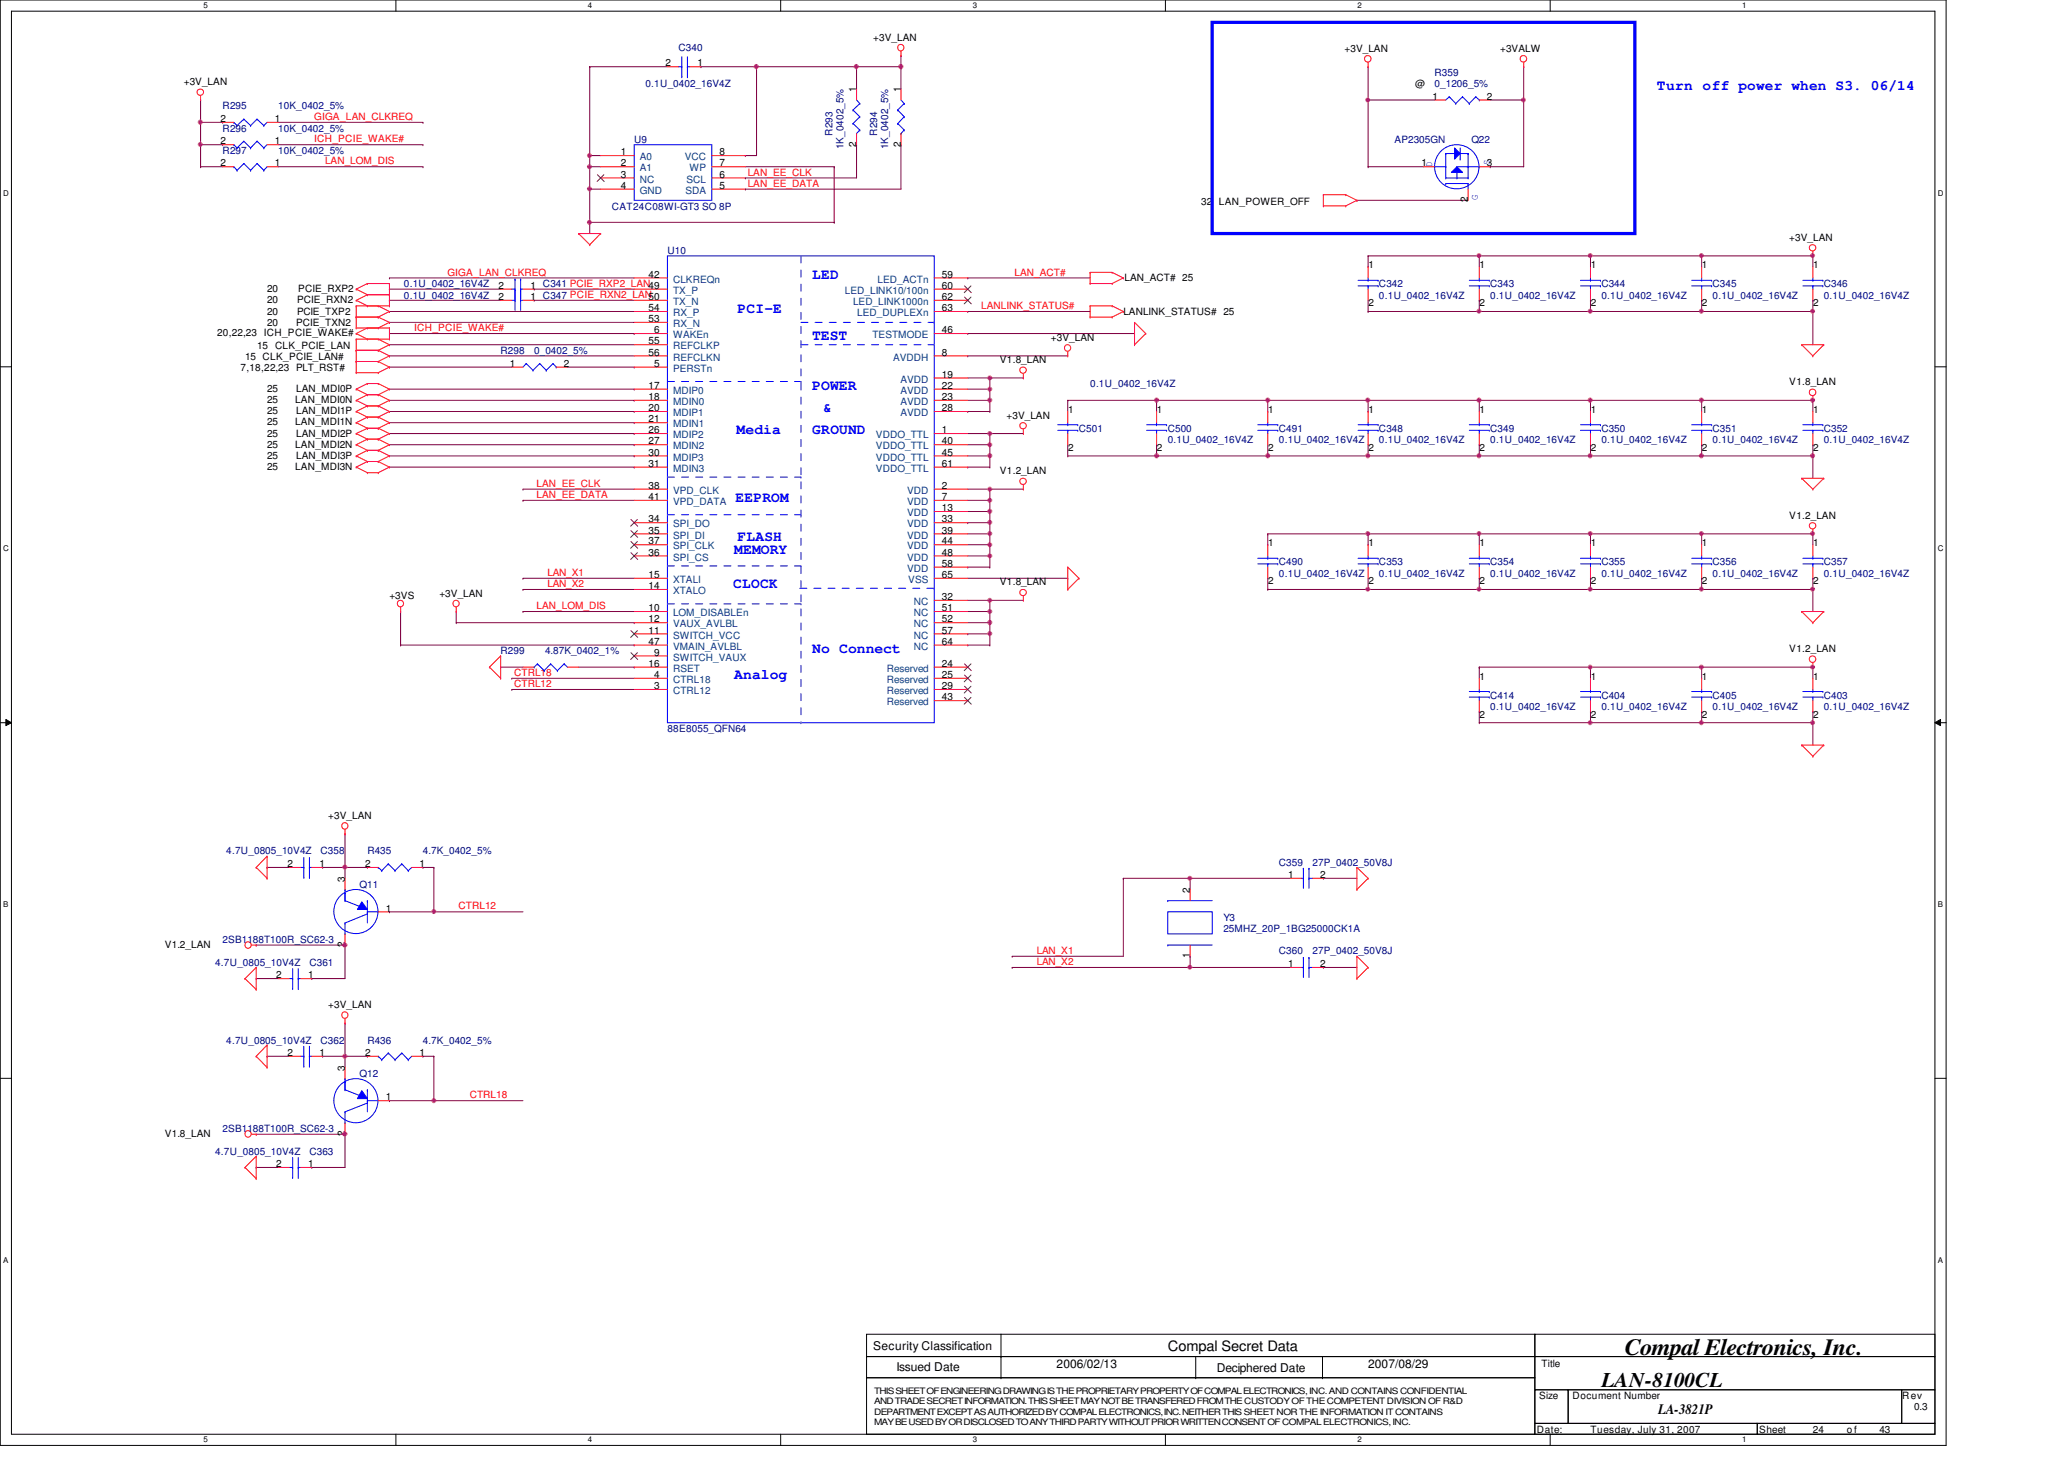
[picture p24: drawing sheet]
<svg xmlns="http://www.w3.org/2000/svg" width="297mm" height="210mm" viewBox="0 0 297 210" stroke-linecap="round" stroke-linejoin="round" font-family="sans-serif">
<defs><g id="words">
<text font-size="3.3" x="233.8" y="195.1">Compal Electronics, Inc.</text>
<text font-size="3" x="230.5" y="199.6">LAN-8100CL</text>
<g font-size="2.1" fill="#00f">
<text x="238.5" y="12.9">Turn off power when S3. 06/14</text>
<text x="116.9" y="40.1">LED</text>
<text x="106.1" y="45.1">PCI-E</text>
<text x="116.9" y="48.9">TEST</text>
<text x="116.9" y="56.1">POWER</text>
<text x="118.4" y="59.3">&amp;</text>
<text x="106" y="62.5">Media</text>
<text x="116.9" y="62.5">GROUND</text>
<text x="105.8" y="72.3">EEPROM</text>
<text x="106.1" y="77.9">FLASH</text>
<text x="105.7" y="79.8">MEMORY</text>
<text x="105.5" y="84.6">CLOCK</text>
<text x="116.9" y="94">No Connect</text>
<text x="105.7" y="97.7">Analog</text>
</g>
<g font-size="2.1">
<text x="168.1" y="194.4">Compal Secret Data</text>
<text x="238.6" y="203.5">LA-3821P</text>
</g>
<g font-size="1.7">
<text x="125.7" y="194.3">Security Classification</text>
<text x="129" y="197.3">Issued Date</text>
<text x="152.1" y="196.8">2006/02/13</text>
<text x="175.1" y="197.5">Deciphered Date</text>
<text x="196.9" y="196.8">2007/08/29</text>
</g>
<g font-size="1.4">
<text x="125.7" y="5.8">+3V_LAN</text>
<text x="95.8" y="9.6">2</text>
<text x="100.4" y="9.6">1</text>
<text x="193.5" y="7.5">+3V_LAN</text>
<text x="215.9" y="7.5">+3VALW</text>
<text x="26.5" y="12.2">+3V_LAN</text>
<text x="31.7" y="17.6">2</text>
<text x="39.5" y="17.6">1</text>
<text x="123.2" y="13.3" transform="rotate(-90 123.2 13.3)">1</text>
<text x="129.6" y="13.3" transform="rotate(-90 129.6 13.3)">1</text>
<text x="203.7" y="12.6">@</text>
<text x="206.2" y="14.4">1</text>
<text x="214" y="14.4">2</text>
<text x="31.7" y="24">2</text>
<text x="31.7" y="20.8">2</text>
<text x="39.5" y="24">1</text>
<text x="39.5" y="20.8">1</text>
<text x="89.4" y="22.4">1</text>
<text x="89.4" y="24">2</text>
<text x="103.5" y="22.4">8</text>
<text x="103.5" y="24">7</text>
<text x="123.2" y="21.1" transform="rotate(-90 123.2 21.1)">2</text>
<text x="129.6" y="21.1" transform="rotate(-90 129.6 21.1)">2</text>
<text x="204.6" y="24">1</text>
<text x="214" y="24">3</text>
<text x="89.4" y="25.6">3</text>
<text x="89.4" y="27.2">4</text>
<text x="103.5" y="25.6">6</text>
<text x="103.5" y="27.2">5</text>
<text x="172.9" y="29.5">32</text>
<text x="175.4" y="29.5">LAN_POWER_OFF</text>
<text x="211.2" y="29.1" transform="rotate(-90 211.2 29.1)">2</text>
<text x="257.5" y="34.6">+3V_LAN</text>
<text x="38.4" y="42">20</text>
<text x="42.9" y="42">PCIE_RXP2</text>
<text x="71.8" y="41.6">2</text>
<text x="76.4" y="41.6">1 C341 PCIE_RXP2_LAN49</text>
<text x="93.3" y="40">42</text>
<text x="135.5" y="40">59</text>
<text x="135.5" y="41.6">60</text>
<text x="161.8" y="40.4">LAN_ACT# 25</text>
<text x="196.9" y="38.6">1</text>
<text x="212.9" y="38.6">1</text>
<text x="228.9" y="38.6">1</text>
<text x="244.9" y="38.6">1</text>
<text x="260.9" y="38.6">1</text>
<text x="38.4" y="47">20</text>
<text x="38.4" y="45.4">20</text>
<text x="38.4" y="43.6">20</text>
<text x="42.6" y="47">PCIE_TXN2</text>
<text x="42.8" y="45.4">PCIE_TXP2</text>
<text x="42.8" y="43.6">PCIE_RXN2</text>
<text x="71.8" y="43.2">2</text>
<text x="76.4" y="43.2">1 C347 PCIE_RXN2_LAN50</text>
<text x="93.3" y="44.8">54</text>
<text x="93.3" y="46.4">53</text>
<text x="94.1" y="48">6</text>
<text x="135.5" y="43.2">62</text>
<text x="135.5" y="44.8">63</text>
<text x="135.5" y="48">46</text>
<text x="161.7" y="45.4">LANLINK_STATUS# 25</text>
<text x="196.9" y="44.1">2</text>
<text x="212.9" y="44.1">2</text>
<text x="228.9" y="44.1">2</text>
<text x="244.9" y="44.1">2</text>
<text x="260.9" y="44.1">2</text>
<text x="31.2" y="48.4">20,22,23 ICH_PCIE_WAKE#</text>
<text x="34.6" y="53.4">7,18,22,23 PLT_RST#</text>
<text x="35.3" y="51.8">15 CLK_PCIE_LAN#</text>
<text x="37" y="50.2">15 CLK_PCIE_LAN</text>
<text x="73.4" y="52.8">1</text>
<text x="81.1" y="52.8">2</text>
<text x="93.3" y="49.6">55</text>
<text x="93.3" y="51.2">56</text>
<text x="94.1" y="52.8">5</text>
<text x="135.5" y="51.2">8</text>
<text x="143.9" y="52.2">V1.8_LAN</text>
<text x="151.3" y="49.1">+3V_LAN</text>
<text x="38.4" y="59.6">25</text>
<text x="38.4" y="56.4">25</text>
<text x="38.4" y="58">25</text>
<text x="42.5" y="58">LAN_MDI0N</text>
<text x="42.6" y="59.6">LAN_MDI1P</text>
<text x="42.6" y="56.4">LAN_MDI0P</text>
<text x="93.3" y="56">17</text>
<text x="93.3" y="57.6">18</text>
<text x="93.3" y="59.2">20</text>
<text x="135.5" y="54.4">19</text>
<text x="135.5" y="56">22</text>
<text x="135.5" y="57.6">23</text>
<text x="135.5" y="59.2">28</text>
<text x="153.7" y="59.4">1</text>
<text x="166.5" y="59.4">1</text>
<text x="182.5" y="59.4">1</text>
<text x="196.9" y="59.4">1</text>
<text x="212.9" y="59.4">1</text>
<text x="228.9" y="59.4">1</text>
<text x="244.9" y="59.4">1</text>
<text x="257.5" y="55.5">V1.8_LAN</text>
<text x="260.9" y="59.4">1</text>
<text x="38.4" y="66">25</text>
<text x="38.4" y="62.8">25</text>
<text x="38.4" y="64.4">25</text>
<text x="38.4" y="61.2">25</text>
<text x="42.5" y="64.4">LAN_MDI2N</text>
<text x="42.5" y="61.2">LAN_MDI1N</text>
<text x="42.6" y="66">LAN_MDI3P</text>
<text x="42.6" y="62.8">LAN_MDI2P</text>
<text x="93.3" y="60.8">21</text>
<text x="93.3" y="62.4">26</text>
<text x="93.3" y="64">27</text>
<text x="93.3" y="65.6">30</text>
<text x="135.5" y="62.4">1</text>
<text x="135.5" y="64">40</text>
<text x="135.5" y="65.6">45</text>
<text x="144.9" y="60.2">+3V_LAN</text>
<text x="153.7" y="64.9">2</text>
<text x="166.5" y="64.9">2</text>
<text x="182.5" y="64.9">2</text>
<text x="196.9" y="64.9">2</text>
<text x="212.9" y="64.9">2</text>
<text x="228.9" y="64.9">2</text>
<text x="244.9" y="64.9">2</text>
<text x="260.9" y="64.9">2</text>
<text x="38.4" y="67.6">25</text>
<text x="42.5" y="67.6">LAN_MDI3N</text>
<text x="93.3" y="67.2">31</text>
<text x="93.3" y="70.4">38</text>
<text x="93.3" y="72">41</text>
<text x="135.5" y="67.2">61</text>
<text x="135.5" y="70.4">2</text>
<text x="135.5" y="72">7</text>
<text x="143.9" y="68.2">V1.2_LAN</text>
<text x="93.3" y="75.2">34</text>
<text x="93.3" y="76.8">35</text>
<text x="135.5" y="73.6">13</text>
<text x="135.5" y="75.2">33</text>
<text x="135.5" y="76.8">39</text>
<text x="257.5" y="74.6">V1.2_LAN</text>
<text x="93.3" y="78.4">37</text>
<text x="93.3" y="80">36</text>
<text x="93.3" y="83.2">15</text>
<text x="135.5" y="78.4">44</text>
<text x="135.5" y="80">48</text>
<text x="135.5" y="81.6">58</text>
<text x="135.5" y="83.2">65</text>
<text x="182.5" y="78.6">1</text>
<text x="196.9" y="78.6">1</text>
<text x="212.9" y="78.6">1</text>
<text x="228.9" y="78.6">1</text>
<text x="244.9" y="78.6">1</text>
<text x="260.9" y="78.6">1</text>
<text x="56" y="86.2">+3VS</text>
<text x="63.2" y="85.9">+3V_LAN</text>
<text x="93.3" y="84.8">14</text>
<text x="93.3" y="88">10</text>
<text x="93.3" y="89.6">12</text>
<text x="135.5" y="86.4">32</text>
<text x="135.5" y="88">51</text>
<text x="135.5" y="89.6">52</text>
<text x="143.9" y="84.2">V1.8_LAN</text>
<text x="182.5" y="84.1">2</text>
<text x="196.9" y="84.1">2</text>
<text x="212.9" y="84.1">2</text>
<text x="228.9" y="84.1">2</text>
<text x="244.9" y="84.1">2</text>
<text x="260.9" y="84.1">2</text>
<text x="93.3" y="91.2">11</text>
<text x="93.3" y="92.8">47</text>
<text x="93.3" y="96">16</text>
<text x="94.1" y="94.4">9</text>
<text x="135.5" y="91.2">57</text>
<text x="135.5" y="92.8">64</text>
<text x="135.5" y="96">24</text>
<text x="257.5" y="93.9">V1.2_LAN</text>
<text x="94.1" y="97.6">4</text>
<text x="94.1" y="99.2">3</text>
<text x="135.5" y="97.6">25</text>
<text x="135.5" y="99.2">29</text>
<text x="135.5" y="100.8">43</text>
<text x="212.9" y="97.8">1</text>
<text x="228.9" y="97.8">1</text>
<text x="244.9" y="97.8">1</text>
<text x="260.9" y="97.8">1</text>
<text x="212.9" y="103.3">2</text>
<text x="228.9" y="103.3">2</text>
<text x="244.9" y="103.3">2</text>
<text x="260.9" y="103.3">2</text>
<text x="47.2" y="117.9">+3V_LAN</text>
<text x="41.4" y="124.8">2</text>
<text x="46" y="124.8">1</text>
<text x="52.5" y="124.8">2</text>
<text x="60.4" y="124.8">1</text>
<text x="49.6" y="126.9" transform="rotate(-90 49.6 126.9)">3</text>
<text x="55.5" y="131.2">1</text>
<text x="171.2" y="128.5" transform="rotate(-90 171.2 128.5)">2</text>
<text x="185.4" y="126.4">1</text>
<text x="190" y="126.4">2</text>
<text x="23.7" y="136.4">V1.2_LAN</text>
<text x="49.6" y="136.3" transform="rotate(-90 49.6 136.3)">2</text>
<text x="171.2" y="137.9" transform="rotate(-90 171.2 137.9)">1</text>
<text x="39.7" y="140.8">2</text>
<text x="44.4" y="140.8">1</text>
<text x="185.4" y="139.2">1</text>
<text x="190" y="139.2">2</text>
<text x="47.2" y="145.1">+3V_LAN</text>
<text x="41.4" y="152">2</text>
<text x="46" y="152">1</text>
<text x="49.6" y="154.1" transform="rotate(-90 49.6 154.1)">3</text>
<text x="52.5" y="152">2</text>
<text x="60.4" y="152">1</text>
<text x="55.5" y="158.4">1</text>
<text x="23.7" y="163.6">V1.8_LAN</text>
<text x="39.7" y="168">2</text>
<text x="44.4" y="168">1</text>
<text x="49.6" y="163.5" transform="rotate(-90 49.6 163.5)">2</text>
<text x="221.8" y="196.8">Title</text>
<text x="221.5" y="201.4">Size</text>
<text x="226.3" y="201.4">Document Number</text>
<text x="273.8" y="201.4">Rev</text>
<text x="275.5" y="203">0.3</text>
<text x="221.2" y="206.2">Date:</text>
<text x="228.9" y="206.2">Tuesday, July 31, 2007</text>
<text x="253.2" y="206.2">Sheet</text>
<text x="260.9" y="206.2">24</text>
<text x="265.8" y="206.2">of</text>
<text x="270.5" y="206.2">43</text>
</g>
<g font-size="1.4" fill="#000080">
<text x="97.7" y="7.3">C340</text>
<text x="206.5" y="11">R359</text>
<text x="32" y="15.7">R295</text>
<text x="40" y="15.7">10K_0402_5%</text>
<text x="92.9" y="12.6">0.1U_0402_16V4Z</text>
<text x="206.5" y="12.6">0_1206_5%</text>
<text x="32" y="22.2">R297</text>
<text x="32" y="19">R296</text>
<text x="40" y="22.2">10K_0402_5%</text>
<text x="40" y="19">10K_0402_5%</text>
<text x="91.3" y="20.6">U9</text>
<text x="119.8" y="19.5" transform="rotate(-90 119.8 19.5)">R293</text>
<text x="121.4" y="21.5" transform="rotate(-90 121.4 21.5)">1K_0402_5%</text>
<text x="126.2" y="19.5" transform="rotate(-90 126.2 19.5)">R294</text>
<text x="127.8" y="21.5" transform="rotate(-90 127.8 21.5)">1K_0402_5%</text>
<text x="200.7" y="20.6">AP2305GN</text>
<text x="211.7" y="20.6">Q22</text>
<text x="88" y="30.2">CAT24C08WI-GT3 SO 8P</text>
<text x="58.1" y="41.4">0.1U_0402_16V4Z</text>
<text x="96.1" y="36.6">U10</text>
<text x="198.5" y="41.4">C342</text>
<text x="214.5" y="41.4">C343</text>
<text x="230.5" y="41.4">C344</text>
<text x="246.5" y="41.4">C345</text>
<text x="262.5" y="41.4">C346</text>
<text x="58.1" y="43">0.1U_0402_16V4Z</text>
<text x="198.5" y="43">0.1U_0402_16V4Z</text>
<text x="214.5" y="43">0.1U_0402_16V4Z</text>
<text x="230.5" y="43">0.1U_0402_16V4Z</text>
<text x="246.5" y="43">0.1U_0402_16V4Z</text>
<text x="262.5" y="43">0.1U_0402_16V4Z</text>
<text x="72" y="51">R298</text>
<text x="76.9" y="51">0_0402_5%</text>
<text x="156.9" y="55.8">0.1U_0402_16V4Z</text>
<text x="155.3" y="62.2">C501</text>
<text x="168.1" y="62.2">C500</text>
<text x="168.1" y="63.8">0.1U_0402_16V4Z</text>
<text x="184.1" y="62.2">C491</text>
<text x="184.1" y="63.8">0.1U_0402_16V4Z</text>
<text x="198.5" y="62.2">C348</text>
<text x="198.5" y="63.8">0.1U_0402_16V4Z</text>
<text x="214.5" y="62.2">C349</text>
<text x="214.5" y="63.8">0.1U_0402_16V4Z</text>
<text x="230.5" y="62.2">C350</text>
<text x="230.5" y="63.8">0.1U_0402_16V4Z</text>
<text x="246.5" y="62.2">C351</text>
<text x="246.5" y="63.8">0.1U_0402_16V4Z</text>
<text x="262.5" y="62.2">C352</text>
<text x="262.5" y="63.8">0.1U_0402_16V4Z</text>
<text x="184.1" y="81.4">C490</text>
<text x="184.1" y="83">0.1U_0402_16V4Z</text>
<text x="198.5" y="81.4">C353</text>
<text x="198.5" y="83">0.1U_0402_16V4Z</text>
<text x="214.5" y="81.4">C354</text>
<text x="214.5" y="83">0.1U_0402_16V4Z</text>
<text x="230.5" y="81.4">C355</text>
<text x="230.5" y="83">0.1U_0402_16V4Z</text>
<text x="246.5" y="81.4">C356</text>
<text x="246.5" y="83">0.1U_0402_16V4Z</text>
<text x="262.5" y="81.4">C357</text>
<text x="262.5" y="83">0.1U_0402_16V4Z</text>
<text x="72" y="94.2">R299</text>
<text x="78.4" y="94.2">4.87K_0402_1%</text>
<text x="214.5" y="100.6">C414</text>
<text x="230.5" y="100.6">C404</text>
<text x="246.5" y="100.6">C405</text>
<text x="262.5" y="100.6">C403</text>
<text x="96.1" y="105.4">88E8055_QFN64</text>
<text x="214.5" y="102.2">0.1U_0402_16V4Z</text>
<text x="230.5" y="102.2">0.1U_0402_16V4Z</text>
<text x="246.5" y="102.2">0.1U_0402_16V4Z</text>
<text x="262.5" y="102.2">0.1U_0402_16V4Z</text>
<text x="32.6" y="123">4.7U_0805_10V4Z</text>
<text x="46.1" y="123">C358</text>
<text x="52.9" y="123">R435</text>
<text x="60.9" y="123">4.7K_0402_5%</text>
<text x="184.1" y="124.6">C359</text>
<text x="188.9" y="124.6">27P_0402_50V8J</text>
<text x="51.7" y="127.8">Q11</text>
<text x="32" y="135.8">2SB1188T100R_SC62-3</text>
<text x="176.1" y="132.6">Y3</text>
<text x="176.1" y="134.2">25MHZ_20P_1BG25000CK1A</text>
<text x="184.1" y="137.4">C360</text>
<text x="188.9" y="137.4">27P_0402_50V8J</text>
<text x="30.9" y="139">4.7U_0805_10V4Z</text>
<text x="44.5" y="139">C361</text>
<text x="32.6" y="150.2">4.7U_0805_10V4Z</text>
<text x="46.1" y="150.2">C362</text>
<text x="51.7" y="155">Q12</text>
<text x="52.9" y="150.2">R436</text>
<text x="60.9" y="150.2">4.7K_0402_5%</text>
<text x="30.9" y="166.2">4.7U_0805_10V4Z</text>
<text x="32" y="163">2SB1188T100R_SC62-3</text>
<text x="44.5" y="166.2">C363</text>
</g>
<g font-size="1.4" fill="#f00">
<text x="45.2" y="17.3">GIGA_LAN_CLKREQ</text>
<text x="45.2" y="20.5">ICH_PCIE_WAKE#</text>
<text x="46.8" y="23.7">LAN_LOM_DIS</text>
<text x="107.6" y="26.9">LAN_EE_DATA</text>
<text x="107.6" y="25.3">LAN_EE_CLK</text>
<text x="64.4" y="39.7">GIGA_LAN_CLKREQ</text>
<text x="146" y="39.7">LAN_ACT#</text>
<text x="59.6" y="47.7">ICH_PCIE_WAKE#</text>
<text x="141.2" y="44.5">LANLINK_STATUS#</text>
<text x="77.2" y="70.1">LAN_EE_CLK</text>
<text x="77.2" y="71.7">LAN_EE_DATA</text>
<text x="78.8" y="82.9">LAN_X1</text>
<text x="77.2" y="87.7">LAN_LOM_DIS</text>
<text x="78.8" y="84.5">LAN_X2</text>
<text x="74" y="98.9">CTRL12</text>
<text x="74" y="97.3">CTRL18</text>
<text x="66" y="130.9">CTRL12</text>
<text x="149.2" y="137.3">LAN_X1</text>
<text x="149.2" y="138.9">LAN_X2</text>
<text x="67.6" y="158.1">CTRL18</text>
</g>
<g font-size="1.4" fill="#004080">
<text x="92.1" y="23.1">A0</text>
<text x="98.5" y="23.1">VCC</text>
<text x="92.1" y="24.7">A1</text>
<text x="92.1" y="26.3">NC</text>
<text x="92.1" y="27.9">GND</text>
<text x="98.6" y="27.9">SDA</text>
<text x="98.8" y="26.3">SCL</text>
<text x="99.2" y="24.7">WP</text>
<text x="96.9" y="40.7">CLKREQn</text>
<text x="126.3" y="40.7">LED_ACTn</text>
<text x="96.9" y="42.3">TX_P</text>
<text x="96.9" y="43.9">TX_N</text>
<text x="96.9" y="45.5">RX_P</text>
<text x="96.9" y="47.1">RX_N</text>
<text x="121.6" y="42.3">LED_LINK10/100n</text>
<text x="122.8" y="43.9">LED_LINK1000n</text>
<text x="123.4" y="45.5">LED_DUPLEXn</text>
<text x="96.9" y="48.7">WAKEn</text>
<text x="96.9" y="50.3">REFCLKP</text>
<text x="96.9" y="51.9">REFCLKN</text>
<text x="96.9" y="53.5">PERSTn</text>
<text x="125.6" y="48.7">TESTMODE</text>
<text x="128.5" y="51.9">AVDDH</text>
<text x="96.9" y="56.7">MDIP0</text>
<text x="96.9" y="58.3">MDIN0</text>
<text x="96.9" y="59.9">MDIP1</text>
<text x="129.6" y="55.1">AVDD</text>
<text x="129.6" y="56.7">AVDD</text>
<text x="129.6" y="58.3">AVDD</text>
<text x="129.6" y="59.9">AVDD</text>
<text x="96.9" y="61.5">MDIN1</text>
<text x="96.9" y="63.1">MDIP2</text>
<text x="96.9" y="64.7">MDIN2</text>
<text x="126.1" y="63.1">VDDO_TTL</text>
<text x="126.1" y="64.7">VDDO_TTL</text>
<text x="96.9" y="66.3">MDIP3</text>
<text x="96.9" y="67.9">MDIN3</text>
<text x="96.9" y="71.1">VPD_CLK</text>
<text x="126.1" y="66.3">VDDO_TTL</text>
<text x="126.1" y="67.9">VDDO_TTL</text>
<text x="130.6" y="71.1">VDD</text>
<text x="96.9" y="72.7">VPD_DATA</text>
<text x="96.9" y="75.9">SPI_DO</text>
<text x="96.9" y="77.5">SPI_DI</text>
<text x="130.6" y="72.7">VDD</text>
<text x="130.6" y="74.3">VDD</text>
<text x="130.6" y="75.9">VDD</text>
<text x="130.6" y="77.5">VDD</text>
<text x="96.9" y="79.1">SPI_CLK</text>
<text x="96.9" y="80.7">SPI_CS</text>
<text x="96.9" y="83.9">XTALI</text>
<text x="130.6" y="79.1">VDD</text>
<text x="130.6" y="80.7">VDD</text>
<text x="130.6" y="82.3">VDD</text>
<text x="130.7" y="83.9">VSS</text>
<text x="96.9" y="85.5">XTALO</text>
<text x="96.9" y="88.7">LOM_DISABLEn</text>
<text x="131.5" y="87.1">NC</text>
<text x="131.5" y="88.7">NC</text>
<text x="96.9" y="90.3">VAUX_AVLBL</text>
<text x="96.9" y="91.9">SWITCH_VCC</text>
<text x="96.9" y="93.5">VMAIN_AVLBL</text>
<text x="96.9" y="95.1">SWITCH_VAUX</text>
<text x="131.5" y="90.3">NC</text>
<text x="131.5" y="91.9">NC</text>
<text x="131.5" y="93.5">NC</text>
<text x="96.9" y="96.7">RSET</text>
<text x="96.9" y="98.3">CTRL18</text>
<text x="96.9" y="99.9">CTRL12</text>
<text x="127.6" y="96.7">Reserved</text>
<text x="127.6" y="98.3">Reserved</text>
<text x="127.6" y="99.9">Reserved</text>
<text x="127.6" y="101.5">Reserved</text>
</g>
<g font-size="1.4" fill="#00f">
<text x="214.4" y="23.7" transform="rotate(-90 214.4 23.7)">S</text>
<text x="206.1" y="24" transform="rotate(-90 206.1 24)">D</text>
<text x="212.7" y="28.8" transform="rotate(-90 212.7 28.8)">G</text>
</g>
<g font-size="1.3">
<text x="125.8" y="200.6">THIS SHEET OF ENGINEERING DRAWING IS THE PROPRIETARY PROPERTY OF COMPAL ELECTRONICS, INC. AND CONTAINS CONFIDENTIAL</text>
<text x="125.8" y="202.1">AND TRADE SECRET INFORMATION. THIS SHEET MAY NOT BETRANSFERED FROM THE CUSTODY OF THE COMPETENT DIVISION OF R&amp;D</text>
<text x="125.8" y="203.6">DEPARTMENT EXCEPT AS AUTHORIZED BY COMPAL ELECTRONICS, INC. NEITHER THIS SHEET NOR THE INFORMATION IT CONTAINS</text>
<text x="125.8" y="205.1">MAY BE USED BY OR DISCLOSED TO ANY THIRD PARTY WITHOUT PRIOR WRITTEN CONSENT OF COMPAL ELECTRONICS, INC.</text>
</g>
<g font-size="1.1">
<text x="29.3" y="1.1">5</text>
<text x="84.6" y="1.1">4</text>
<text x="140" y="1.1">3</text>
<text x="195.4" y="1.1">2</text>
<text x="250.7" y="1.1">1</text>
<text x=".5" y="28.2">D</text>
<text x="278.9" y="28.2">D</text>
<text x=".5" y="79.3">C</text>
<text x="278.9" y="79.3">C</text>
<text x=".5" y="130.6">B</text>
<text x="278.9" y="130.6">B</text>
<text x=".5" y="181.7">A</text>
<text x="278.9" y="181.7">A</text>
<text x="29.3" y="207.6">5</text>
<text x="84.6" y="207.6">4</text>
<text x="140" y="207.6">3</text>
<text x="195.4" y="207.6">2</text>
<text x="250.7" y="207.6">1</text>
</g>
</g></defs>
<path d="M0 0h280.1v208h-280.1zM1.6 1.6h276.9v204.8h-276.9z" fill="none" stroke="#000" stroke-width=".14"/>
<g fill="#fff">
<path d="M29.3 .2h.6v1.2h-.6z"/>
<path d="M29.3 206.6h.6v1.2h-.6z"/>
</g>
<path d="M57 0v1.6M57 206.4v1.6" fill="none" stroke="#000" stroke-width=".14"/>
<g fill="#fff">
<path d="M84.6 .2h.6v1.2h-.6z"/>
<path d="M84.6 206.6h.6v1.2h-.6z"/>
</g>
<path d="M112.3 0v1.6M112.3 206.4v1.6" fill="none" stroke="#000" stroke-width=".14"/>
<g fill="#fff">
<path d="M140 .2h.6v1.2h-.6z"/>
<path d="M140 206.6h.6v1.2h-.6z"/>
</g>
<path d="M167.7 0v1.6M167.7 206.4v1.6" fill="none" stroke="#000" stroke-width=".14"/>
<g fill="#fff">
<path d="M195.4 .2h.6v1.2h-.6z"/>
<path d="M195.4 206.6h.6v1.2h-.6z"/>
</g>
<path d="M223.1 0v1.6M223.1 206.4v1.6" fill="none" stroke="#000" stroke-width=".14"/>
<g fill="#fff">
<path d="M250.7 .2h.6v1.2h-.6z"/>
<path d="M250.7 206.6h.6v1.2h-.6z"/>
<path d="M.5 27.2h.7v1.2h-.7z"/>
<path d="M278.9 27.2h.8v1.2h-.8z"/>
<path d="M.5 78.4h.7v1.1h-.7z"/>
<path d="M278.9 78.4h.8v1.1h-.8z"/>
</g>
<path d="M0 52.8h1.6M278.5 52.8h1.6" fill="none" stroke="#000" stroke-width=".14"/>
<g fill="#fff">
<path d="M.5 129.6h.7v1.2h-.7z"/>
<path d="M278.9 129.6h.7v1.2h-.7z"/>
</g>
<path d="M0 104h1.6M.8 103.5l.8 .5-.8 .4zM278.5 104l.8-.5v.9zM278.5 104h1.6" fill="none" stroke="#000" stroke-width=".14"/>
<path d="M.8 103.5l.8 .5-.8 .4zM278.5 104l.8-.5v.9z" fill="#000"/>
<g fill="#fff">
<path d="M.5 180.8h.7v1.1h-.7z"/>
<path d="M278.9 180.8h.7v1.1h-.7z"/>
</g>
<g fill="none" stroke="#000" stroke-width=".14">
<path d="M0 155.2h1.6M278.5 155.2h1.6M124.7 192h96.2v3.2h-96.2zM124.7 195.2h96.2v3.1h-96.2zM124.7 198.3h96.2v8.1h-96.2zM144.1 195.2h.1M144.1 198.3h.1M144.1 192v6.3M172.1 198.3h.1M172.1 195.2v3.1M190.3 198.3h.1M190.3 195.2v3.1"/>
<path d="M220.9 192h57.6v3.2h-57.6zM220.9 195.2h57.6v4.8h-57.6zM220.9 200h4.8v4.9h-4.8zM220.9 204.9h32v1.5h-32zM225.7 200h48v4.9h-48zM252.9 204.9h25.6v1.5h-25.6zM273.7 200h4.8v4.9h-4.8z"/>
</g>
<g fill="none" stroke="#800040" stroke-width=".14">
<path d="M28.9 17.6h.1M28.9 17.6h3.1M28.9 14.4v9.6M32 17.6h.1M40 17.6h20.9M60.9 17.6h.1M84.9 9.6h.1M84.9 9.6h11.2M84.9 9.6v24M100.9 9.6h.1M100.9 9.6h28.8M108.9 9.6h.1"/>
<path d="M108.9 9.6v12.8h-1.6M123.3 9.6h.1M123.3 9.6v3.2M129.7 9.6h.1M129.7 8h.1M129.7 8v4.8M196.9 9.6h.1M196.9 14.4h.1M196.9 9.6v14.4M196.9 14.4h9.6M214.5 14.4h4.8M219.3 14.4h.1"/>
<path d="M219.3 9.6h.1M219.3 9.6v14.4h-4.8M28.9 20.8h.1M28.9 24h.1M28.9 20.8h3.1M28.9 24h3.1M32 20.8h.1M40 20.8h20.9M40 24h20.9M60.9 20.8h.1M60.9 24h.1M84.9 22.4h.1"/>
<path d="M84.9 27.2h.1M84.9 24h.1M84.9 32h.1M84.9 24h1.5M84.9 22.4h1.5M84.9 27.2h1.5M84.9 32h35.2M107.3 22.4h.1M107.3 27.2h.1M107.3 25.6h.1M107.3 24h12.8M120.1 32h.1"/>
<path d="M120.1 24h.1M120.1 24v8M123.3 20.8h.1M123.3 20.8v4.8h-16M129.7 20.8h.1M129.7 20.8v6.4h-22.4M195.3 28.8h.1M195.3 28.8h16M196.9 24h.1M196.9 36.8h.1M196.9 38.4h.1M196.9 24h8"/>
<path d="M196.9 36.8v1.6M196.9 36.8h64M212.9 36.8h.1M212.9 36.8v1.6M214.5 24h.1M228.9 36.8h.1M228.9 36.8v1.6M244.9 36.8h.1M244.9 36.8v1.6M260.9 36.8h.1M260.9 36.8v1.6M56 43.2h.1"/>
<path d="M56 41.6h.1M56 52.8h.1M56 40h.1M56 46.4h.1M56 51.2h.1M56 49.6h.1M56 44.8h.1M56 43.2h16M56 41.6h16M56 52.8h17.7M56 57.6h35.3M56 44.8h35.3"/>
<path d="M56 48h35.3M56 40h35.3M56 59.2h35.3M56 46.4h35.3M56 51.2h35.3M56 49.6h35.3M56 56h35.3M76.9 43.2h.1M76.9 41.6h.1M76.9 43.2h14.4M76.9 41.6h14.4M81.7 52.8h9.6"/>
<path d="M91.3 59.2h.1M91.3 57.6h.1M91.3 56h.1M91.3 48h.1M91.3 52.8h.1M139.3 48h.1M139.3 40h.1M139.3 59.2h.1M139.3 51.2h.1M139.3 44.8h.1M139.3 57.6h3.1M139.3 44.8h17.6"/>
<path d="M139.3 48h24M139.3 40h17.6M139.3 59.2h3.1M139.3 51.2h14.4M139.3 54.4h8M139.3 56h3.1M142.4 57.6h.1M142.4 59.2h.1M142.4 54.4h.1M142.4 56h.1M142.4 54.4v4.8M153.7 57.6h.1"/>
<path d="M153.7 57.6h107.2M153.7 57.6v1.6M166.5 57.6h.1M166.5 57.6v1.6M182.5 57.6h.1M182.5 59.2h.1M182.5 57.6v1.6M196.9 59.2h.1M196.9 57.6h.1M196.9 44.8h.1M196.9 43.2v1.6M196.9 57.6v1.6"/>
<path d="M196.9 44.8h64M212.9 57.6h.1M212.9 44.8h.1M212.9 43.2h.1M212.9 43.2v1.6M212.9 57.6v1.6M228.9 57.6h.1M228.9 43.2h.1M228.9 44.8h.1M228.9 43.2v1.6M228.9 57.6v1.6M244.9 57.6h.1"/>
<path d="M244.9 44.8h.1M244.9 43.2h.1M244.9 43.2v1.6M244.9 57.6v1.6M260.9 57.6h.1M260.9 43.2h.1M260.9 44.8h.1M260.9 43.2v6.4M260.9 57.6v1.6M56 64h35.3M56 67.2h35.3M56 65.6h35.3"/>
<path d="M56 62.4h35.3M56 60.8h35.3M75.3 70.4h.1M75.3 72h.1M75.3 70.4h16M75.3 72h16M91.3 67.2h.1M91.3 64h.1M91.3 65.6h.1M91.3 62.4h.1M91.3 60.8h.1M139.3 75.2h.1"/>
<path d="M139.3 67.2h.1M139.3 76.8h3.1M139.3 70.4h8M139.3 64h3.1M139.3 72h3.1M139.3 67.2h3.1M139.3 78.4h3.1M139.3 65.6h3.1M139.3 75.2h3.1M139.3 62.4h8M139.3 73.6h3.1M142.4 78.4h.1"/>
<path d="M142.4 70.4h.1M142.4 64h.1M142.4 72h.1M142.4 73.6h.1M142.4 76.8h.1M142.4 65.6h.1M142.4 75.2h.1M142.4 62.4h.1M142.4 67.2h.1M142.4 62.4v4.8M142.4 70.4v11.2M153.7 65.6h.1"/>
<path d="M153.7 64v1.6M153.7 65.6h107.2M166.5 65.6h.1M166.5 64v1.6M182.5 78.4h.1M182.5 65.6h.1M182.5 76.8h.1M182.5 76.8h78.4M182.5 64v1.6M182.5 76.8v1.6M196.9 78.4h.1M196.9 76.8h.1"/>
<path d="M196.9 65.6h.1M196.9 64v1.6M196.9 76.8v1.6M212.9 76.8h.1M212.9 65.6h.1M212.9 64h.1M212.9 64v1.6M212.9 76.8v1.6M228.9 76.8h.1M228.9 65.6h.1M228.9 64h.1M228.9 64v1.6"/>
<path d="M228.9 76.8v1.6M244.9 76.8h.1M244.9 64h.1M244.9 64v1.6M244.9 76.8v1.6M260.9 64h.1M260.9 76.8h.1M260.9 65.6h.1M260.9 64v4.8M260.9 76.8v1.6M57.7 92.8h.1M57.7 88v4.8"/>
<path d="M57.7 92.8h33.6M65.7 89.6h.1M65.7 88v1.6M65.7 89.6h25.6M72 96h.1M72 96h3.3M73.7 99.2h.1M73.7 97.6h.1M73.7 99.2h17.6M73.7 97.6h17.6M75.3 88h.1M75.3 83.2h.1"/>
<path d="M75.3 84.8h.1M75.3 84.8h16M75.3 83.2h16M75.3 88h16M83.3 96h8M91.3 96h.1M91.3 92.8h.1M91.3 89.6h.1M139.3 91.2h.1M139.3 92.8h.1M139.3 81.6h.1M139.3 83.2h14.4"/>
<path d="M139.3 80h3.1M139.3 91.2h3.1M139.3 92.8h3.1M139.3 88h3.1M139.3 89.6h3.1M139.3 81.6h3.1M139.3 86.4h8M142.4 80h.1M142.4 92.8h.1M142.4 88h.1M142.4 89.6h.1M142.4 81.6h.1"/>
<path d="M142.4 86.4h.1M142.4 91.2h.1M142.4 86.4v6.4M153.7 83.2h.1M182.5 84.8h.1M182.5 83.2v1.6M182.5 84.8h78.4M196.9 84.8h.1M196.9 83.2v1.6M212.9 96h.1M212.9 84.8h.1M212.9 83.2h.1"/>
<path d="M212.9 96h48M212.9 83.2v1.6M212.9 96v1.6M228.9 83.2h.1M228.9 96h.1M228.9 84.8h.1M228.9 83.2v1.6M228.9 96v1.6M244.9 83.2h.1M244.9 96h.1M244.9 83.2v1.6M244.9 96v1.6"/>
<path d="M260.9 96h.1M260.9 83.2h.1M260.9 84.8h.1M260.9 83.2v4.8M260.9 96v1.6M212.9 104h.1M212.9 102.4h.1M212.9 102.4v1.6M212.9 104h48M228.9 102.4h.1M228.9 104h.1M228.9 102.4v1.6"/>
<path d="M244.9 104h.1M244.9 102.4h.1M244.9 102.4v1.6M260.9 104h.1M260.9 102.4h.1M260.9 102.4v4.8M36.9 136h.1M36.9 136h12.8M38.4 124.8h.1M38.4 124.8h3.3M46.4 124.8h.1M46.4 124.8h6.5"/>
<path d="M49.7 124.8h.1M49.7 136h.1M49.7 120h.1M49.7 136v4.8h-4.8M49.7 120v6.4M52.9 124.8h.1M56 131.2h.1M56 131.2h19.3M60.9 124.8h.1M60.9 124.8h1.5M62.4 124.8h.1M62.4 131.2h.1"/>
<path d="M62.4 124.8v6.4M145.7 137.6h.1M145.7 139.2h.1M145.7 139.2h40M161.7 126.4h.1M161.7 126.4h24M161.7 126.4v11.2h-16M171.3 137.6h.1M171.3 126.4h.1M171.3 139.2h.1M171.3 126.4v1.6M171.3 137.6v1.6"/>
<path d="M190.5 139.2h.1M190.5 126.4h.1M190.5 139.2h4.8M190.5 126.4h4.8M36.9 140.8h.1M36.9 140.8h3.1M38.4 152h.1M38.4 152h3.3M44.9 140.8h.1M46.4 152h.1M46.4 152h6.5M49.7 147.2h.1"/>
<path d="M49.7 152h.1M49.7 147.2v6.4M52.9 152h.1M56 158.4h.1M56 158.4h19.3M60.9 152h.1M60.9 152h1.5M62.4 152h.1M62.4 158.4h.1M62.4 152v6.4M36.9 168h.1M36.9 163.2h.1"/>
<path d="M36.9 168h3.1M36.9 163.2h12.8M44.9 168h.1M49.7 163.2h.1M49.7 163.2v4.8h-4.8"/>
</g>
<g fill="none" stroke="#f00" stroke-width=".14">
<path d="M28.9 14.4h.1M28.9 13.8v.6M96.1 9.6h1.6M99.3 9.6h1.6M123.3 12.8v1.6M123.3 19.2v1.6M129.7 8h.1M129.7 7.4v.6M196.9 9.6h.1M196.9 9v.6M219.3 9.6h.1M219.3 9v.6"/>
<path d="M83.3 33.6h.1M83.3 33.6h3.1M83.3 33.6l1.6 1.6M84.9 35.2h.1M86.4 33.6h.1M86.4 33.6l-1.5 1.6M156.9 39.2h.1M156.9 39.2h3.2M156.9 39.2v1.6M160.1 39.2h.1M160.1 39.2l1.6 .8M190.5 29.6h.1"/>
<path d="M190.5 28h.1M190.5 28h3.2M190.5 29.6h3.2M190.5 28v1.6M193.7 28h.1M193.7 29.6h.1M193.7 28l1.6 .8M195.3 28.8h.1M195.3 28.8l-1.6 .8M260.9 36.8h.1M260.9 36.2v.6M51.3 45.6h.1"/>
<path d="M51.3 44h.1M51.3 47.2h.1M51.3 43.2h.1M51.3 41.6h.1M51.3 50.4h.1M51.3 48.8h.1M51.3 52h.1M51.3 53.6h.1M51.3 57.6h.1M51.3 59.2h.1M51.3 56h.1M51.3 48h.1"/>
<path d="M51.3 44h4.7M51.3 45.6h3.1M51.3 44v3.2M51.3 48.8v4.8M51.3 47.2h4.7M51.3 43.2l1.6 .8M51.3 41.6l1.6 .8M51.3 48.8h4.7M51.3 50.4h3.1M51.3 52h3.1M51.3 53.6h3.1M51.3 57.6l1.6 .8"/>
<path d="M51.3 59.2l1.6 .8M51.3 56l1.6 .8M51.3 48l1.6 .8M52.9 44h.1M52.9 42.4h.1M52.9 40.8h.1M52.9 56.8h.1M52.9 58.4h.1M52.9 55.2h.1M52.9 48.8h.1M52.9 47.2h.1M52.9 42.4l-1.6 .8"/>
<path d="M52.9 42.4h3.1M52.9 40.8l-1.6 .8M52.9 40.8h3.1M52.9 56.8l-1.6 .8M52.9 56.8h1.5M52.9 58.4h1.5M52.9 58.4l-1.6 .8M52.9 55.2l-1.6 .8M52.9 55.2h1.5M52.9 47.2l-1.6 .8M54.4 44h.1M54.4 45.6h.1"/>
<path d="M54.4 47.2h.1M54.4 48.8h.1M54.4 50.4h.1M54.4 52h.1M54.4 53.6h.1M54.4 56.8h.1M54.4 58.4h.1M54.4 55.2h.1M54.4 44l1.6 .8M54.4 45.6l1.6 .8M54.4 48.8l1.6 .8M54.4 50.4l1.6 .8"/>
<path d="M54.4 52l1.6 .8M54.4 56.8l1.6 .8M54.4 58.4l1.6 .8M54.4 55.2l1.6 .8M56 44.8h.1M56 46.4h.1M56 42.4h.1M56 44h.1M56 40.8h.1M56 49.6h.1M56 51.2h.1M56 52.8h.1"/>
<path d="M56 57.6h.1M56 59.2h.1M56 56h.1M56 47.2h.1M56 48.8h.1M56 44.8l-1.6 .8M56 46.4l-1.6 .8M56 40.8v3.2M56 47.2v1.6M56 49.6l-1.6 .8M56 51.2l-1.6 .8M56 52.8l-1.6 .8"/>
<path d="M56 57.6l-1.6 .8M56 59.2l-1.6 .8M56 56l-1.6 .8M72 41.6h1.7M72 43.2h1.7M73.7 52.8h1.6M75.3 41.6h1.6M75.3 43.2h1.6M80 52.8h1.7M147.3 54.4h.1M147.3 53.8v.6M153.7 51.2h.1"/>
<path d="M153.7 50.6v.6M153.7 59.2v1.6M156.9 40.8h.1M156.9 44h.1M156.9 45.6h.1M156.9 44h3.2M156.9 45.6h3.2M156.9 40.8h3.2M156.9 44v1.6M160.1 40.8h.1M160.1 45.6h.1M160.1 44h.1"/>
<path d="M160.1 44l1.6 .8M161.7 40h.1M161.7 44.8h.1M161.7 40l-1.6 .8M161.7 44.8l-1.6 .8M163.3 46.4h.1M163.3 49.6h.1M163.3 46.4v3.2M163.3 46.4l1.6 1.6M164.9 48h.1M164.9 48l-1.6 1.6M196.9 59.2v1.6"/>
<path d="M212.9 59.2v1.6M244.9 59.2v1.6M259.3 49.6h.1M259.3 49.6h3.2M259.3 49.6l1.6 1.6M260.9 51.2h.1M260.9 57.6h.1M260.9 57v.6M262.5 49.6h.1M262.5 49.6l-1.6 1.6M51.3 65.6h.1M51.3 67.2h.1"/>
<path d="M51.3 62.4h.1M51.3 64h.1M51.3 60.8h.1M51.3 65.6l1.6 .8M51.3 67.2l1.6 .8M51.3 62.4l1.6 .8M51.3 64l1.6 .8M51.3 60.8l1.6 .8M52.9 64.8h.1M52.9 66.4h.1M52.9 68h.1M52.9 60h.1"/>
<path d="M52.9 61.6h.1M52.9 63.2h.1M52.9 64.8l-1.6 .8M52.9 64.8h1.5M52.9 66.4h1.5M52.9 66.4l-1.6 .8M52.9 68h1.5M52.9 60h1.5M52.9 61.6l-1.6 .8M52.9 61.6h1.5M52.9 63.2h1.5M52.9 63.2l-1.6 .8"/>
<path d="M52.9 60l-1.6 .8M54.4 64.8h.1M54.4 66.4h.1M54.4 68h.1M54.4 60h.1M54.4 61.6h.1M54.4 63.2h.1M54.4 64.8l1.6 .8M54.4 66.4l1.6 .8M54.4 61.6l1.6 .8M54.4 63.2l1.6 .8M54.4 60l1.6 .8"/>
<path d="M56 65.6h.1M56 67.2h.1M56 62.4h.1M56 64h.1M56 60.8h.1M56 65.6l-1.6 .8M56 67.2l-1.6 .8M56 62.4l-1.6 .8M56 64l-1.6 .8M56 60.8l-1.6 .8M147.3 62.4h.1M147.3 70.4h.1"/>
<path d="M147.3 61.8v.6M147.3 69.8v.6M153.7 62.4v1.6M182.5 78.4v1.6M196.9 62.4v1.6M212.9 62.4v1.6M228.9 78.4v1.6M244.9 62.4v1.6M259.3 68.8h.1M259.3 68.8h3.2M259.3 68.8l1.6 1.6M260.9 70.4h.1"/>
<path d="M260.9 76.8h.1M260.9 76.2v.6M262.5 68.8h.1M262.5 68.8l-1.6 1.6M57.7 88h.1M57.7 87.4v.6M65.7 88h.1M65.7 87.4v.6M70.4 96h.1M70.4 96l1.6 1.6M72 94.4h.1M72 97.6h.1"/>
<path d="M72 94.4v3.2M72 94.4l-1.6 1.6M147.3 86.4h.1M147.3 85.8v.6M153.7 81.6h.1M153.7 84.8h.1M153.7 81.6v3.2M153.7 81.6l1.6 1.6M155.3 83.2h.1M155.3 83.2l-1.6 1.6M182.5 81.6v1.6M212.9 97.6v1.6"/>
<path d="M228.9 81.6v1.6M244.9 97.6v1.6M259.3 88h.1M259.3 88h3.2M259.3 88l1.6 1.6M260.9 89.6h.1M260.9 96h.1M260.9 95.4v.6M262.5 88h.1M262.5 88l-1.6 1.6M49.7 119.4v.6M212.9 100.8v1.6"/>
<path d="M244.9 100.8v1.6M259.3 107.2h.1M259.3 107.2h3.2M259.3 107.2l1.6 1.6M260.9 108.8h.1M262.5 107.2h.1M262.5 107.2l-1.6 1.6M36.2 136h.7M36.9 139.2h.1M36.9 124.8h.1M36.9 136h.1M36.9 139.2v3.2"/>
<path d="M36.9 139.2l-1.6 1.6M36.9 124.8l1.5 1.6M38.4 126.4h.1M38.4 123.2h.1M38.4 123.2v3.2M38.4 123.2l-1.5 1.6M49.7 120h.1M195.3 137.6h.1M195.3 124.8h.1M195.3 128h.1M195.3 124.8v3.2M195.3 137.6v3.2"/>
<path d="M195.3 137.6l1.6 1.6M195.3 124.8l1.6 1.6M196.9 139.2h.1M196.9 126.4h.1M196.9 139.2l-1.6 1.6M196.9 126.4l-1.6 1.6M35.3 140.8h.1M35.3 140.8l1.6 1.6M36.9 142.4h.1M36.9 152h.1M36.9 152l1.5 1.6M38.4 153.6h.1"/>
<path d="M38.4 150.4h.1M38.4 150.4v3.2M38.4 150.4l-1.5 1.6M40 140.8h1.7M43.3 140.8h1.6M49.7 147.2h.1M49.7 146.6v.6M52.9 152h1.5M59.3 152h1.6M195.3 140.8h.1M35.3 168h.1M35.3 168l1.6 1.6"/>
<path d="M36.2 163.2h.7M36.9 166.4h.1M36.9 169.6h.1M36.9 163.2h.1M36.9 166.4v3.2M36.9 166.4l-1.6 1.6"/>
<circle cx="28.8" cy="13.3" r=".46"/>
<circle cx="129.6" cy="6.9" r=".46"/>
<circle cx="196.8" cy="8.5" r=".47"/>
<circle cx="219.2" cy="8.5" r=".47"/>
<circle cx="260.9" cy="35.7" r=".46"/>
<circle cx="147.2" cy="53.3" r=".46"/>
<circle cx="153.6" cy="50.1" r=".46"/>
<circle cx="260.8" cy="56.5" r=".47"/>
<circle cx="147.2" cy="69.3" r=".46"/>
<circle cx="147.2" cy="61.3" r=".46"/>
<circle cx="260.9" cy="75.7" r=".46"/>
<circle cx="57.6" cy="86.9" r=".46"/>
<circle cx="65.6" cy="86.9" r=".46"/>
<circle cx="147.2" cy="85.3" r=".46"/>
<circle cx="260.8" cy="94.9" r=".47"/>
<circle cx="49.6" cy="118.9" r=".46"/>
<circle cx="35.7" cy="136" r=".46"/>
<circle cx="49.6" cy="146.1" r=".46"/>
<circle cx="35.7" cy="163.2" r=".46"/>
</g>
<path d="M174.5 3.2h60.8v30.4h-60.8z" fill="none" stroke="#00f" stroke-width=".47"/>
<g fill="none" stroke="#00f" stroke-width=".14">
<path d="M97.7 9.6h.4M98.1 11h.1M98.1 9.6h.1M98.1 8.2v2.8M98.9 9.6h.1M98.9 11h.1M98.9 9.6h.4M98.9 8.2v2.8M122.8 15.8h.1M122.8 17.8h.1M122.8 15.8l.9 1M122.8 17.8l.9 .9"/>
<path d="M123.3 19.2h.1M123.3 14.4l.4 .5M123.7 14.9h.1M123.7 16.8h.1M123.7 18.7h.1M123.7 14.9l-.9 .9M123.7 16.8l-.9 1M123.7 18.7l-.4 .5M73.7 41.6h.4M73.7 43.2h.4M74.1 40.2h.1M74.1 41.6h.1"/>
<path d="M74.1 41.8h.1M74.1 43.2h.1M74.1 40.2v4.5M74.9 41.6h.1M74.9 40.2h.1M74.9 43.2h.1M74.9 41.8h.1M74.9 41.6h.4M74.9 40.2v4.5M74.9 43.2h.4M75.7 52.3h.1M75.7 52.3l-.4 .5"/>
<path d="M75.7 52.3l1 1M76.7 53.3h.1M77.7 52.3h.1M77.7 52.3l-1 1M77.7 52.3l.9 1M78.6 53.3h.1M79.6 52.3h.1M79.6 52.3l-1 1M79.6 52.3l.4 .5M80 52.8h.1M152.2 61.9h2.9M152.2 61.1h2.9"/>
<path d="M153.7 61.1h.1M153.7 61.9h.1M153.7 60.8v.3M153.7 61.9v.5M155.1 61.9h.1M155.1 61.1h.1M195.4 61.9h2.9M195.4 61.1h2.9M196.9 61.1h.1M196.9 61.9h.1M196.9 60.8v.3M196.9 61.9v.5"/>
<path d="M198.3 61.9h.1M198.3 61.1h.1M211.5 61.9h2.8M211.5 61.1h2.8M212.9 61.1h.1M212.9 61.9h.1M212.9 60.8v.3M212.9 61.9v.5M214.3 61.9h.1M214.3 61.1h.1M243.5 61.9h2.8M243.5 61.1h2.8"/>
<path d="M244.9 61.1h.1M244.9 61.9h.1M244.9 60.8v.3M244.9 61.9v.5M246.3 61.9h.1M246.3 61.1h.1M181 81.2h2.9M181 80.3h2.9M182.5 80.3h.1M182.5 81.2h.1M182.5 80v.3M182.5 81.2v.4"/>
<path d="M183.9 81.2h.1M183.9 80.3h.1M211.5 99.5h2.8M212.9 99.5h.1M212.9 99.2v.3M214.3 99.5h.1M227.5 81.2h2.8M227.5 80.3h2.8M228.9 80.3h.1M228.9 81.2h.1M228.9 80v.3M228.9 81.2v.4"/>
<path d="M230.3 81.2h.1M230.3 80.3h.1M243.5 99.5h2.8M244.9 99.5h.1M244.9 99.2v.3M246.3 99.5h.1M211.5 100.3h2.8M212.9 100.3h.1M212.9 100.3v.5M214.3 100.3h.1M243.5 100.3h2.8M244.9 100.3h.1"/>
<path d="M244.9 100.3v.5M246.3 100.3h.1M42.1 139.4v2.9M42.9 139.4v2.9M41.7 140.8h.4M42.1 142.3h.1M42.1 140.8h.1M42.9 140.8h.1M42.9 142.3h.1M42.9 140.8h.4M49.7 156.8h.1M49.7 155.7h.1"/>
<path d="M49.7 155.2h.1M49.7 156.8l3.2 1.3M49.7 155.2v1.6M52.9 156.8h.1M52.9 158.4h.1M52.9 156.8v3.2M52.9 158.7l-3.2 1.3M52.9 158.4h1.5M54.4 152h.1M54.4 152l.5 .5M54.9 152.5h.1M55.9 151.6h.1"/>
<path d="M55.9 151.6l.9 .9M55.9 151.6l-1 .9M56.8 152.5h.1M57.8 151.6h.1M57.8 151.6l1 .9M57.8 151.6l-1 .9M58.8 152.5h.1M59.3 152l-.5 .5M49.7 160h.1M49.7 161.6h.1M49.7 160v1.6"/>
<circle cx="51.2" cy="158.4" r="3.2"/>
</g>
<path d="M52.1 157l.8 1.1h-1.5z" fill-rule="evenodd" fill="#00f"/>
<g fill="none" stroke="#00f" stroke-width=".14">
<path d="M33.7 17.6h.1M33.7 17.6l.4 .5M34.1 18.1h.1M35.1 17.1h.1M35.1 17.1l1 1M35.1 17.1l-1 1M36.1 18.1h.1M37 17.1h.1M37 17.1l1 1M37 17.1l-.9 1M38 18.1h.1M38.4 17.6l-.4 .5"/>
<path d="M33.7 24h.1M33.7 24l.4 .5M34.1 24.5h.1M35.1 23.5h.1M35.1 23.5l1 1M35.1 23.5l-1 1M36.1 24.5h.1M37 23.5h.1M37 23.5l1 1M37 23.5l-.9 1M38 24.5h.1M38.4 24l-.4 .5"/>
<path d="M91.3 20.8h11.1v8h-11.1zM96.1 36.8h38.3v67.2h-38.3zM195.4 41.1h2.9M195.4 40.3h2.9M196.9 40.3h.1M196.9 41.1h.1M196.9 40v.3M196.9 41.1v.5M198.3 41.1h.1M198.3 40.3h.1M211.5 41.1h2.8M211.5 40.3h2.8"/>
<path d="M212.9 40.3h.1M212.9 41.1h.1M212.9 40v.3M212.9 41.1v.5M214.3 41.1h.1M214.3 40.3h.1M227.5 41.1h2.8M227.5 40.3h2.8M228.9 40.3h.1M228.9 41.1h.1M228.9 40v.3M228.9 41.1v.5"/>
<path d="M230.3 41.1h.1M230.3 40.3h.1M243.5 41.1h2.8M243.5 40.3h2.8M244.9 40.3h.1M244.9 41.1h.1M244.9 40v.3M244.9 41.1v.5M246.3 41.1h.1M246.3 40.3h.1M165 61.9h2.9M165 61.1h2.9"/>
<path d="M166.5 61.1h.1M166.5 61.9h.1M166.5 60.8v.3M166.5 61.9v.5M167.9 61.9h.1M167.9 61.1h.1M181 61.9h2.9M181 61.1h2.9M182.5 61.1h.1M182.5 61.9h.1M182.5 60.8v.3M182.5 61.9v.5"/>
<path d="M183.9 61.9h.1M183.9 61.1h.1M259.5 61.9h2.8M259.5 61.1h2.8M260.9 61.1h.1M260.9 61.9h.1M260.9 60.8v.3M260.9 61.9v.5M262.3 61.9h.1M262.3 61.1h.1M76.9 96h.1M77.3 95.5h.1"/>
<path d="M77.3 95.5l1 1M77.3 95.5l-.4 .5M78.3 96.5h.1M79.2 95.5h.1M79.2 95.5l1 1M79.2 95.5l-.9 1M80.2 96.5h.1M81.2 95.5h.1M81.2 95.5l.5 .5M81.2 95.5l-1 1M195.4 81.2h2.9M195.4 80.3h2.9"/>
<path d="M196.9 80.3h.1M196.9 81.2h.1M196.9 80v.3M196.9 81.2v.4M198.3 81.2h.1M198.3 80.3h.1M211.5 81.2h2.8M211.5 80.3h2.8M212.9 80.3h.1M212.9 81.2h.1M212.9 80v.3M212.9 81.2v.4"/>
<path d="M214.3 81.2h.1M214.3 80.3h.1M243.5 81.2h2.8M243.5 80.3h2.8M244.9 80.3h.1M244.9 81.2h.1M244.9 80v.3M244.9 81.2v.4M246.3 81.2h.1M246.3 80.3h.1M259.5 99.5h2.8M260.9 99.5h.1"/>
<path d="M260.9 99.2v.3M262.3 99.5h.1M259.5 100.3h2.8M260.9 100.3h.1M260.9 100.3v.5M262.3 100.3h.1M43.3 124.8h.4M43.7 126.3h.1M43.7 124.8h.1M43.7 123.4v2.9M44.5 124.8h.1M44.5 126.3h.1"/>
<path d="M44.5 124.8h.4M44.5 123.4v2.9M49.7 129.6h.1M49.7 128.5h.1M49.7 132.8h.1M49.7 134.4h.1M49.7 128h.1M49.7 129.6l3.2 1.3M49.7 128v1.6M49.7 132.8v1.6M52.9 129.6h.1M52.9 131.2h.1"/>
<path d="M52.9 129.6v3.2M52.9 131.5l-3.2 1.3M52.9 131.2h1.5M168.1 131.2h6.4v3.2h-6.4zM168.1 129.6h.1M168.1 136h.1M168.1 129.6h6.4M168.1 136h6.4M187.3 139.2h.3M187.6 139.2h.1M187.6 137.8h.1M187.6 137.8v2.9"/>
<path d="M188.4 137.8h.1M188.4 139.2h.1M188.4 139.2h.5M188.4 137.8v2.9M43.3 152h.4M43.7 153.5h.1M43.7 152h.1M43.7 150.6v2.9M44.5 152h.1M44.5 153.5h.1M44.5 150.6v2.9M44.5 152h.4"/>
<path d="M52.1 157l.8 1.1h-1.5zM41.7 168h.4M42.1 169.5h.1M42.1 168h.1M42.1 166.6v2.9M42.9 168h.1M42.9 169.5h.1M42.9 168h.4M42.9 166.6v2.9"/>
<circle cx="51.2" cy="131.2" r="3.2"/>
</g>
<g fill="none" stroke="#f00" stroke-width=".14">
<path d="M32 17.6h1.7M38.4 17.6h1.6M32 24h1.7M38.4 24h1.6M86.4 22.4h4.9M86.4 24h4.9M86.4 25.6h4.9M86.4 27.2h4.9M102.4 22.4h4.9M102.4 24h4.9M102.4 25.6h4.9M102.4 27.2h4.9"/>
<path d="M196.9 38.4v1.6M212.9 38.4v1.6M228.9 38.4v1.6M244.9 38.4v1.6M91.3 41.6h4.8M91.3 43.2h4.8M91.3 44.8h4.8M91.3 46.4h4.8M91.3 48h4.8M91.3 49.6h4.8M91.3 51.2h4.8M91.3 52.8h4.8"/>
<path d="M91.3 56h4.8M91.3 57.6h4.8M91.3 59.2h4.8M91.3 40h4.8M134.4 41.6h4.9M134.4 43.2h4.9M134.4 44.8h4.9M134.4 48h4.9M134.4 51.2h4.9M134.4 56h4.9M134.4 57.6h4.9M134.4 59.2h4.9"/>
<path d="M134.4 40h4.9M134.4 54.4h4.9M166.5 59.2v1.6M182.5 59.2v1.6M196.9 41.6v1.6M212.9 41.6v1.6M228.9 41.6v1.6M244.9 41.6v1.6M260.9 59.2v1.6M91.3 60.8h4.8M91.3 62.4h4.8M91.3 64h4.8"/>
<path d="M91.3 65.6h4.8M91.3 67.2h4.8M91.3 70.4h4.8M91.3 72h4.8M91.3 75.2h4.8M91.3 76.8h4.8M91.3 78.4h4.8M134.4 62.4h4.9M134.4 64h4.9M134.4 65.6h4.9M134.4 67.2h4.9M134.4 70.4h4.9"/>
<path d="M134.4 72h4.9M134.4 75.2h4.9M134.4 76.8h4.9M134.4 78.4h4.9M134.4 73.6h4.9M166.5 62.4v1.6M182.5 62.4v1.6M196.9 78.4v1.6M212.9 78.4v1.6M244.9 78.4v1.6M260.9 62.4v1.6M75.3 96h1.6"/>
<path d="M81.7 96h1.6M91.3 96h4.8M91.3 80h4.8M91.3 83.2h4.8M91.3 84.8h4.8M91.3 88h4.8M91.3 89.6h4.8M91.3 91.2h4.8M91.3 92.8h4.8M91.3 94.4h4.8M91.3 97.6h4.8M91.3 99.2h4.8"/>
<path d="M134.4 96h4.9M134.4 80h4.9M134.4 83.2h4.9M134.4 88h4.9M134.4 89.6h4.9M134.4 91.2h4.9M134.4 92.8h4.9M134.4 97.6h4.9M134.4 99.2h4.9M134.4 81.6h4.9M134.4 86.4h4.9M196.9 81.6v1.6"/>
<path d="M212.9 81.6v1.6M244.9 81.6v1.6M260.9 97.6v1.6M134.4 100.8h4.9M260.9 100.8v1.6M41.7 124.8h1.6M44.9 124.8h1.5M171.3 128v1.6M171.3 136v1.6M185.7 139.2h1.6M188.9 139.2h1.6M41.7 152h1.6"/>
<path d="M44.9 152h1.5M49.7 153.6v1.6M54.4 158.4h1.6M40 168h1.7M43.3 168h1.6M49.7 161.6v1.6"/>
</g>
<g fill="none" stroke="#804000" stroke-width=".14">
<path d="M86 25.1l.9 1M86.9 25.1l-1 1M138.8 41.1l1 1M138.8 42.8l1 .9M139.7 42.8l-.9 .9M139.7 41.1l-.9 1M90.8 74.8l1 .9M90.8 76.4l1 .9M90.8 77.9l1 1M90.8 79.5l1 1M91.7 74.8l-.9 .9M91.7 76.4l-.9 .9"/>
<path d="M91.7 77.9l-.9 1M91.7 79.5l-.9 1M90.8 90.8l1 .9M90.8 93.9l1 1M91.7 90.8l-.9 .9M91.7 93.9l-.9 1M138.8 95.5l1 1M138.8 97.2l1 .9M138.8 98.8l1 .9M139.7 95.5l-.9 1M139.7 97.2l-.9 .9M139.7 98.8l-.9 .9"/>
<path d="M138.8 100.4l1 .9M139.7 100.4l-.9 .9"/>
</g>
<g fill="none" stroke="#fff" stroke-width=".14" stroke-dasharray="1 1 1 1 1 1 1 1">
<path d="M115.3 36.8v67.2M96.1 54.9h19.2M115.3 46.4h19.1M115.3 54.9h.1M115.3 49.6h19.1M134.4 46.4h.1M134.4 49.6h.1M96.1 74.1h19.2M96.1 68.7h19.2M115.3 74.1h.1M115.3 68.7h.1M96.1 81.4h19.2"/>
<path d="M96.1 86.9h19.2M115.1 84.7h19.3M115.3 81.4h.1M115.3 86.9h.1M134.4 84.7h.1M115.3 104h.1"/>
</g>
<g fill="none" stroke="#00f" stroke-width=".14" stroke-dasharray="1 1 1 1 1 1 1 1">
<path d="M115.3 36.8v67.2M96.1 54.9h19.2M115.3 46.4h19.1M115.3 54.9h.1M115.3 49.6h19.1M134.4 46.4h.1M134.4 49.6h.1M96.1 74.1h19.2M96.1 68.7h19.2M115.3 74.1h.1M115.3 68.7h.1M96.1 81.4h19.2"/>
<path d="M96.1 86.9h19.2M115.1 84.7h19.3M115.3 81.4h.1M115.3 86.9h.1M134.4 84.7h.1M115.3 104h.1"/>
</g>
<path d="M52.1 129.8l.8 1.1h-1.5z" fill-rule="evenodd" fill="#00f"/>
<path d="M52.1 129.8l.8 1.1h-1.5z" fill="none" stroke="#00f" stroke-width=".14"/>
<path d="M49.7 126.4v1.6M49.7 134.4v1.6M54.4 131.2h1.6" fill="none" stroke="#f00" stroke-width=".14"/>
<path d="M209.7 24l.8 .8h-1.6z" fill="#00f"/>
<path d="M208.1 25.6h.1M208.1 24v1.6M208.1 25.6h3.2M209.7 24l.8 .8h-1.6zM209.7 24h.1M209.7 25.6h.1M209.7 24h1.6M209.7 24.8v.8M211.3 25.6h.1M211.3 24h.1M211.3 24v1.6" fill="none" stroke="#00f" stroke-width=".14"/>
<path d="M209.3 21.3l.8 .8-.8 .8z" fill="#00f"/>
<g fill="none" stroke="#00f" stroke-width=".14">
<path d="M129.2 15.8h.1M129.2 17.8h.1M129.2 15.8l.9 1M129.2 17.8l.9 .9M129.7 19.2h.1M129.7 14.4l.4 .5M130.1 14.9h.1M130.1 16.8h.1M130.1 18.7h.1M130.1 14.9l-.9 .9M130.1 16.8l-.9 1M130.1 18.7l-.4 .5"/>
<path d="M208.6 13.9h.1M208.6 13.9l-.5 .5M208.6 13.9l.9 1M209.5 14.9h.1M210.5 13.9h.1M210.5 13.9l-1 1M210.5 13.9l1 1M211.5 14.9h.1M212.4 13.9h.1M212.4 13.9l-.9 1M212.4 13.9l.5 .5M212.9 14.4h.1"/>
<path d="M33.7 20.8h.1M33.7 20.8l.4 .5M34.1 21.3h.1M35.1 20.3h.1M35.1 20.3l1 1M35.1 20.3l-1 1M36.1 21.3h.1M37 20.3h.1M37 20.3l1 1M37 20.3l-.9 1M38 21.3h.1M38.4 20.8l-.4 .5"/>
<path d="M206.5 24h1.6M208.1 22.1h.1M208.1 24h.1M208.1 26.4h.1M208.1 22.1h1.2M208.1 22.1v1.9M208.1 26.4h3.2M209.3 21.3l.8 .8-.8 .8zM210.1 22.9h.1M210.1 21.3v1.6M210.1 22.1h1.2M211.1 24h1.8"/>
<path d="M211.3 22.1h.1M211.3 26.4h.1M211.3 22.1v1.9M211.3 26.4v.8M212.9 24h.1M259.5 41.1h2.8M259.5 40.3h2.8M260.9 40.3h.1M260.9 41.1h.1M260.9 40v.3M260.9 41.1v.5M262.3 41.1h.1"/>
<path d="M262.3 40.3h.1M227.5 61.9h2.8M227.5 61.1h2.8M228.9 61.1h.1M228.9 61.9h.1M228.9 60.8v.3M228.9 61.9v.5M230.3 61.9h.1M230.3 61.1h.1M227.5 99.5h2.8M228.9 99.5h.1M228.9 99.2v.3"/>
<path d="M230.3 99.5h.1M259.5 81.2h2.8M259.5 80.3h2.8M260.9 80.3h.1M260.9 81.2h.1M260.9 80v.3M260.9 81.2v.4M262.3 81.2h.1M262.3 80.3h.1M227.5 100.3h2.8M228.9 100.3h.1M228.9 100.3v.5"/>
<path d="M230.3 100.3h.1M54.4 124.8h.1M54.4 124.8l.5 .5M54.9 125.3h.1M55.9 124.3h.1M55.9 124.3l.9 1M55.9 124.3l-1 1M56.8 125.3h.1M57.8 124.3h.1M57.8 124.3l1 1M57.8 124.3l-1 1M58.8 125.3h.1"/>
<path d="M59.3 124.8l-.5 .5M187.3 126.4h.3M187.6 126.4h.1M187.6 125h.1M187.6 125v2.8M188.4 125h.1M188.4 126.4h.1M188.4 126.4h.5M188.4 125v2.8"/>
<circle cx="209.7" cy="24" r="3.2"/>
</g>
<g fill="none" stroke="#f00" stroke-width=".14">
<path d="M129.7 12.8v1.6M129.7 19.2v1.6M206.5 14.4h1.6M212.9 14.4h1.6M32 20.8h1.7M38.4 20.8h1.6M204.9 24h1.6M211.3 27.2v1.6M212.9 24h1.6M260.9 38.4v1.6M228.9 59.2v1.6M260.9 41.6v1.6"/>
<path d="M228.9 62.4v1.6M260.9 78.4v1.6M228.9 97.6v1.6M260.9 81.6v1.6M228.9 100.8v1.6M52.9 124.8h1.5M59.3 124.8h1.6M185.7 126.4h1.6M188.9 126.4h1.6"/>
</g>
<circle cx="171.2" cy="126.4" r=".3" fill="#f0f"/>
<circle cx="171.2" cy="126.4" r=".3" fill="none" stroke="#f0f" stroke-width=".14"/>
<circle cx="260.9" cy="76.8" r=".3" fill="#f0f"/>
<circle cx="260.9" cy="76.8" r=".3" fill="none" stroke="#f0f" stroke-width=".14"/>
<circle cx="244.9" cy="76.8" r=".3" fill="#f0f"/>
<circle cx="244.9" cy="76.8" r=".3" fill="none" stroke="#f0f" stroke-width=".14"/>
<circle cx="228.9" cy="44.8" r=".3" fill="#f0f"/>
<circle cx="228.9" cy="44.8" r=".3" fill="none" stroke="#f0f" stroke-width=".14"/>
<circle cx="260.9" cy="96" r=".3" fill="#f0f"/>
<circle cx="260.9" cy="96" r=".3" fill="none" stroke="#f0f" stroke-width=".14"/>
<circle cx="244.9" cy="96" r=".3" fill="#f0f"/>
<circle cx="244.9" cy="96" r=".3" fill="none" stroke="#f0f" stroke-width=".14"/>
<circle cx="260.9" cy="104" r=".3" fill="#f0f"/>
<circle cx="260.9" cy="104" r=".3" fill="none" stroke="#f0f" stroke-width=".14"/>
<circle cx="196.8" cy="84.8" r=".3" fill="#f0f"/>
<circle cx="196.8" cy="84.8" r=".3" fill="none" stroke="#f0f" stroke-width=".14"/>
<circle cx="28.8" cy="20.8" r=".3" fill="#f0f"/>
<circle cx="28.8" cy="20.8" r=".3" fill="none" stroke="#f0f" stroke-width=".14"/>
<circle cx="142.4" cy="80" r=".3" fill="#f0f"/>
<circle cx="142.4" cy="80" r=".3" fill="none" stroke="#f0f" stroke-width=".14"/>
<circle cx="142.4" cy="64" r=".3" fill="#f0f"/>
<circle cx="142.4" cy="64" r=".3" fill="none" stroke="#f0f" stroke-width=".14"/>
<circle cx="142.4" cy="91.2" r=".3" fill="#f0f"/>
<circle cx="142.4" cy="91.2" r=".3" fill="none" stroke="#f0f" stroke-width=".14"/>
<circle cx="142.4" cy="72" r=".3" fill="#f0f"/>
<circle cx="142.4" cy="72" r=".3" fill="none" stroke="#f0f" stroke-width=".14"/>
<circle cx="49.6" cy="163.2" r=".31" fill="#f0f"/>
<circle cx="49.6" cy="163.2" r=".31" fill="none" stroke="#f0f" stroke-width=".14"/>
<circle cx="142.4" cy="88" r=".3" fill="#f0f"/>
<circle cx="142.4" cy="88" r=".3" fill="none" stroke="#f0f" stroke-width=".14"/>
<circle cx="49.6" cy="124.8" r=".31" fill="#f0f"/>
<circle cx="49.6" cy="124.8" r=".31" fill="none" stroke="#f0f" stroke-width=".14"/>
<circle cx="228.8" cy="57.6" r=".31" fill="#f0f"/>
<circle cx="228.8" cy="57.6" r=".31" fill="none" stroke="#f0f" stroke-width=".14"/>
<circle cx="142.4" cy="70.4" r=".3" fill="#f0f"/>
<circle cx="142.4" cy="70.4" r=".3" fill="none" stroke="#f0f" stroke-width=".14"/>
<circle cx="142.4" cy="89.6" r=".31" fill="#f0f"/>
<circle cx="142.4" cy="89.6" r=".31" fill="none" stroke="#f0f" stroke-width=".14"/>
<circle cx="142.4" cy="78.4" r=".3" fill="#f0f"/>
<circle cx="142.4" cy="78.4" r=".3" fill="none" stroke="#f0f" stroke-width=".14"/>
<circle cx="142.4" cy="57.6" r=".31" fill="#f0f"/>
<circle cx="142.4" cy="57.6" r=".31" fill="none" stroke="#f0f" stroke-width=".14"/>
<circle cx="260.9" cy="36.8" r=".3" fill="#f0f"/>
<circle cx="260.9" cy="36.8" r=".3" fill="none" stroke="#f0f" stroke-width=".14"/>
<circle cx="244.9" cy="36.8" r=".3" fill="#f0f"/>
<circle cx="244.9" cy="36.8" r=".3" fill="none" stroke="#f0f" stroke-width=".14"/>
<circle cx="142.4" cy="65.6" r=".31" fill="#f0f"/>
<circle cx="142.4" cy="65.6" r=".31" fill="none" stroke="#f0f" stroke-width=".14"/>
<circle cx="123.2" cy="9.6" r=".31" fill="#f0f"/>
<circle cx="123.2" cy="9.6" r=".31" fill="none" stroke="#f0f" stroke-width=".14"/>
<circle cx="142.4" cy="86.4" r=".3" fill="#f0f"/>
<circle cx="142.4" cy="86.4" r=".3" fill="none" stroke="#f0f" stroke-width=".14"/>
<circle cx="142.4" cy="54.4" r=".3" fill="#f0f"/>
<circle cx="142.4" cy="54.4" r=".3" fill="none" stroke="#f0f" stroke-width=".14"/>
<circle cx="212.8" cy="76.8" r=".3" fill="#f0f"/>
<circle cx="212.8" cy="76.8" r=".3" fill="none" stroke="#f0f" stroke-width=".14"/>
<circle cx="196.8" cy="76.8" r=".3" fill="#f0f"/>
<circle cx="196.8" cy="76.8" r=".3" fill="none" stroke="#f0f" stroke-width=".14"/>
<circle cx="62.4" cy="131.2" r=".3" fill="#f0f"/>
<circle cx="62.4" cy="131.2" r=".3" fill="none" stroke="#f0f" stroke-width=".14"/>
<circle cx="228.9" cy="76.8" r=".3" fill="#f0f"/>
<circle cx="228.9" cy="76.8" r=".3" fill="none" stroke="#f0f" stroke-width=".14"/>
<circle cx="142.4" cy="76.8" r=".3" fill="#f0f"/>
<circle cx="142.4" cy="76.8" r=".3" fill="none" stroke="#f0f" stroke-width=".14"/>
<circle cx="142.4" cy="75.2" r=".3" fill="#f0f"/>
<circle cx="142.4" cy="75.2" r=".3" fill="none" stroke="#f0f" stroke-width=".14"/>
<circle cx="166.4" cy="57.6" r=".31" fill="#f0f"/>
<circle cx="166.4" cy="57.6" r=".31" fill="none" stroke="#f0f" stroke-width=".14"/>
<circle cx="182.4" cy="57.6" r=".31" fill="#f0f"/>
<circle cx="182.4" cy="57.6" r=".31" fill="none" stroke="#f0f" stroke-width=".14"/>
<circle cx="171.2" cy="139.2" r=".3" fill="#f0f"/>
<circle cx="171.2" cy="139.2" r=".3" fill="none" stroke="#f0f" stroke-width=".14"/>
<circle cx="212.8" cy="57.6" r=".31" fill="#f0f"/>
<circle cx="212.8" cy="57.6" r=".31" fill="none" stroke="#f0f" stroke-width=".14"/>
<circle cx="196.8" cy="57.6" r=".31" fill="#f0f"/>
<circle cx="196.8" cy="57.6" r=".31" fill="none" stroke="#f0f" stroke-width=".14"/>
<circle cx="228.9" cy="96" r=".3" fill="#f0f"/>
<circle cx="228.9" cy="96" r=".3" fill="none" stroke="#f0f" stroke-width=".14"/>
<circle cx="62.4" cy="158.4" r=".3" fill="#f0f"/>
<circle cx="62.4" cy="158.4" r=".3" fill="none" stroke="#f0f" stroke-width=".14"/>
<circle cx="142.4" cy="73.6" r=".31" fill="#f0f"/>
<circle cx="142.4" cy="73.6" r=".31" fill="none" stroke="#f0f" stroke-width=".14"/>
<circle cx="49.6" cy="136" r=".31" fill="#f0f"/>
<circle cx="49.6" cy="136" r=".31" fill="none" stroke="#f0f" stroke-width=".14"/>
<circle cx="260.8" cy="57.6" r=".31" fill="#f0f"/>
<circle cx="260.8" cy="57.6" r=".31" fill="none" stroke="#f0f" stroke-width=".14"/>
<circle cx="244.8" cy="57.6" r=".31" fill="#f0f"/>
<circle cx="244.8" cy="57.6" r=".31" fill="none" stroke="#f0f" stroke-width=".14"/>
<circle cx="142.4" cy="62.4" r=".3" fill="#f0f"/>
<circle cx="142.4" cy="62.4" r=".3" fill="none" stroke="#f0f" stroke-width=".14"/>
<circle cx="142.4" cy="56" r=".3" fill="#f0f"/>
<circle cx="142.4" cy="56" r=".3" fill="none" stroke="#f0f" stroke-width=".14"/>
<circle cx="219.2" cy="14.4" r=".3" fill="#f0f"/>
<circle cx="219.2" cy="14.4" r=".3" fill="none" stroke="#f0f" stroke-width=".14"/>
<circle cx="28.8" cy="17.6" r=".31" fill="#f0f"/>
<circle cx="28.8" cy="17.6" r=".31" fill="none" stroke="#f0f" stroke-width=".14"/>
<circle cx="84.8" cy="27.2" r=".3" fill="#f0f"/>
<circle cx="84.8" cy="27.2" r=".3" fill="none" stroke="#f0f" stroke-width=".14"/>
<circle cx="212.8" cy="65.6" r=".31" fill="#f0f"/>
<circle cx="212.8" cy="65.6" r=".31" fill="none" stroke="#f0f" stroke-width=".14"/>
<circle cx="182.4" cy="65.6" r=".31" fill="#f0f"/>
<circle cx="182.4" cy="65.6" r=".31" fill="none" stroke="#f0f" stroke-width=".14"/>
<circle cx="244.8" cy="65.6" r=".31" fill="#f0f"/>
<circle cx="244.8" cy="65.6" r=".31" fill="none" stroke="#f0f" stroke-width=".14"/>
<circle cx="260.8" cy="65.6" r=".31" fill="#f0f"/>
<circle cx="260.8" cy="65.6" r=".31" fill="none" stroke="#f0f" stroke-width=".14"/>
<circle cx="84.8" cy="32" r=".3" fill="#f0f"/>
<circle cx="84.8" cy="32" r=".3" fill="none" stroke="#f0f" stroke-width=".14"/>
<circle cx="212.8" cy="36.8" r=".3" fill="#f0f"/>
<circle cx="212.8" cy="36.8" r=".3" fill="none" stroke="#f0f" stroke-width=".14"/>
<circle cx="196.8" cy="14.4" r=".3" fill="#f0f"/>
<circle cx="196.8" cy="14.4" r=".3" fill="none" stroke="#f0f" stroke-width=".14"/>
<circle cx="260.9" cy="44.8" r=".3" fill="#f0f"/>
<circle cx="260.9" cy="44.8" r=".3" fill="none" stroke="#f0f" stroke-width=".14"/>
<circle cx="244.9" cy="44.8" r=".3" fill="#f0f"/>
<circle cx="244.9" cy="44.8" r=".3" fill="none" stroke="#f0f" stroke-width=".14"/>
<circle cx="49.6" cy="152" r=".31" fill="#f0f"/>
<circle cx="49.6" cy="152" r=".31" fill="none" stroke="#f0f" stroke-width=".14"/>
<circle cx="108.8" cy="9.6" r=".31" fill="#f0f"/>
<circle cx="108.8" cy="9.6" r=".31" fill="none" stroke="#f0f" stroke-width=".14"/>
<circle cx="244.9" cy="104" r=".3" fill="#f0f"/>
<circle cx="244.9" cy="104" r=".3" fill="none" stroke="#f0f" stroke-width=".14"/>
<circle cx="228.9" cy="84.8" r=".3" fill="#f0f"/>
<circle cx="228.9" cy="84.8" r=".3" fill="none" stroke="#f0f" stroke-width=".14"/>
<circle cx="196.8" cy="65.6" r=".31" fill="#f0f"/>
<circle cx="196.8" cy="65.6" r=".31" fill="none" stroke="#f0f" stroke-width=".14"/>
<circle cx="212.8" cy="84.8" r=".3" fill="#f0f"/>
<circle cx="212.8" cy="84.8" r=".3" fill="none" stroke="#f0f" stroke-width=".14"/>
<circle cx="244.9" cy="84.8" r=".3" fill="#f0f"/>
<circle cx="244.9" cy="84.8" r=".3" fill="none" stroke="#f0f" stroke-width=".14"/>
<circle cx="260.9" cy="84.8" r=".3" fill="#f0f"/>
<circle cx="260.9" cy="84.8" r=".3" fill="none" stroke="#f0f" stroke-width=".14"/>
<circle cx="84.8" cy="24" r=".3" fill="#f0f"/>
<circle cx="84.8" cy="24" r=".3" fill="none" stroke="#f0f" stroke-width=".14"/>
<circle cx="84.8" cy="22.4" r=".3" fill="#f0f"/>
<circle cx="84.8" cy="22.4" r=".3" fill="none" stroke="#f0f" stroke-width=".14"/>
<circle cx="228.9" cy="36.8" r=".3" fill="#f0f"/>
<circle cx="228.9" cy="36.8" r=".3" fill="none" stroke="#f0f" stroke-width=".14"/>
<circle cx="129.6" cy="9.6" r=".32" fill="#f0f"/>
<circle cx="129.6" cy="9.6" r=".32" fill="none" stroke="#f0f" stroke-width=".14"/>
<circle cx="212.8" cy="44.8" r=".3" fill="#f0f"/>
<circle cx="212.8" cy="44.8" r=".3" fill="none" stroke="#f0f" stroke-width=".14"/>
<circle cx="228.8" cy="65.6" r=".31" fill="#f0f"/>
<circle cx="228.8" cy="65.6" r=".31" fill="none" stroke="#f0f" stroke-width=".14"/>
<circle cx="166.4" cy="65.6" r=".31" fill="#f0f"/>
<circle cx="166.4" cy="65.6" r=".31" fill="none" stroke="#f0f" stroke-width=".14"/>
<circle cx="228.9" cy="104" r=".3" fill="#f0f"/>
<circle cx="228.9" cy="104" r=".3" fill="none" stroke="#f0f" stroke-width=".14"/>
<use href="#words"/>
</svg>
